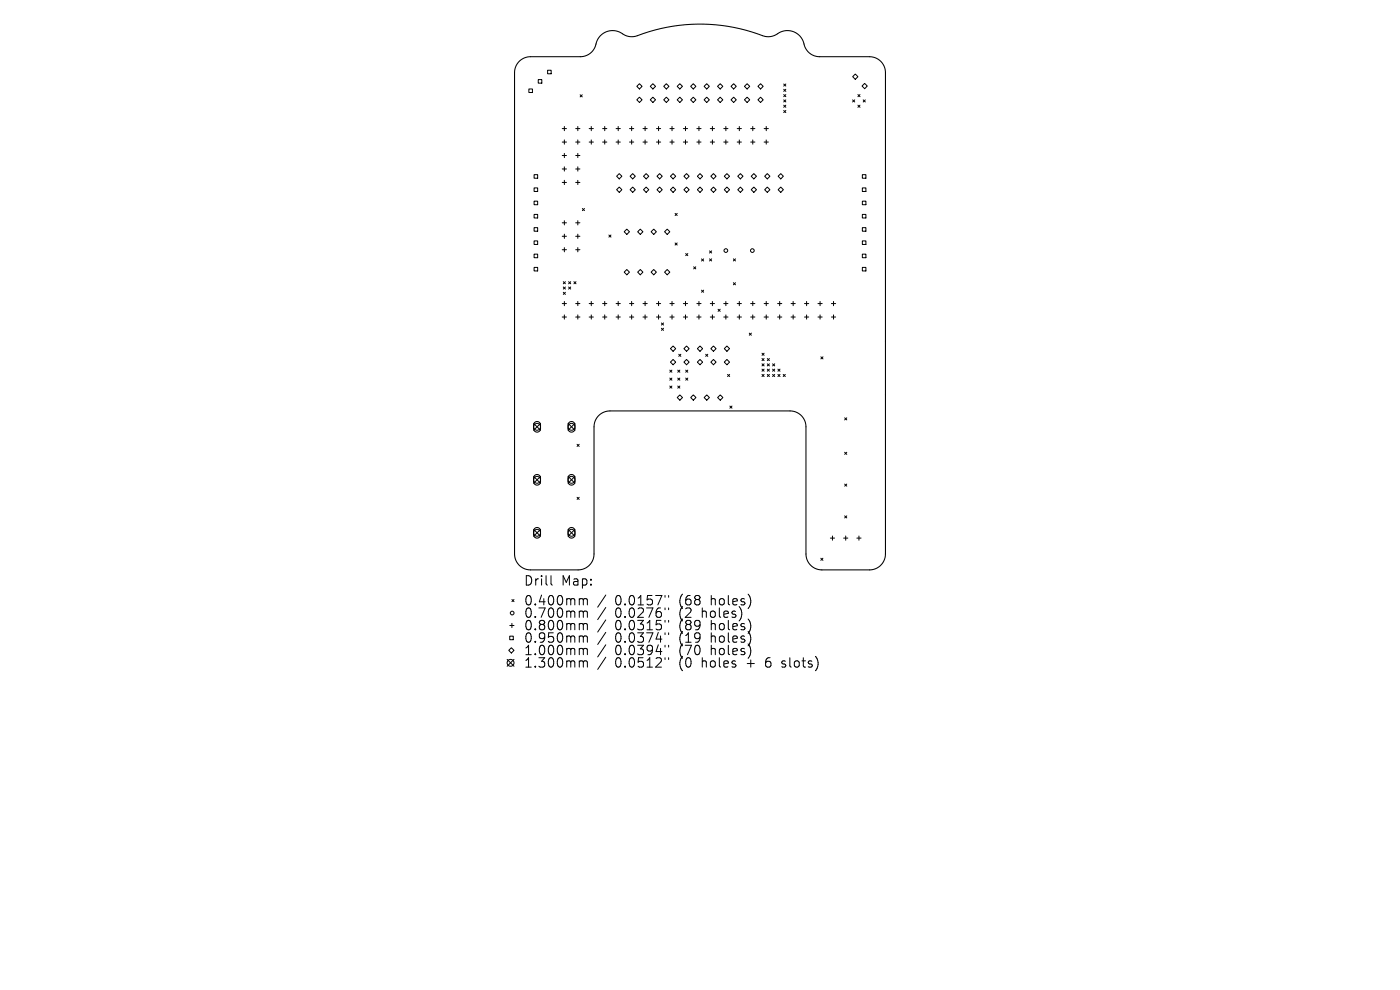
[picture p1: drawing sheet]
<svg xmlns="http://www.w3.org/2000/svg" width="297mm" height="210mm" viewBox="0 0 297 210" stroke-linecap="round" stroke-linejoin="round" font-family="sans-serif">
<defs><g id="words">
<g font-size="2.8">
<text x="111" y="124.5">Drill</text>
<text x="119.1" y="124.5">Map:</text>
<text x="111" y="128.7">0.400mm</text>
<text x="111" y="131.3">0.700mm</text>
<text x="130.5" y="128.7">0.0157&quot;</text>
<text x="130.5" y="131.3">0.0276&quot;</text>
<text x="144.2" y="128.7">(68</text>
<text x="144.2" y="131.3">(2</text>
<text x="149.2" y="131.3">holes)</text>
<text x="151.1" y="128.7">holes)</text>
<text x="111" y="134">0.800mm</text>
<text x="111" y="136.6">0.950mm</text>
<text x="130.5" y="134">0.0315&quot;</text>
<text x="130.5" y="136.6">0.0374&quot;</text>
<text x="144.2" y="134">(89</text>
<text x="144.2" y="136.6">(19</text>
<text x="151.1" y="134">holes)</text>
<text x="151.1" y="136.6">holes)</text>
<text x="111" y="139.3">1.000mm</text>
<text x="111" y="141.9">1.300mm</text>
<text x="130.5" y="139.3">0.0394&quot;</text>
<text x="130.5" y="141.9">0.0512&quot;</text>
<text x="144.2" y="139.3">(70</text>
<text x="144.2" y="141.9">(0</text>
<text x="149.2" y="141.9">holes</text>
<text x="151.1" y="139.3">holes)</text>
<text x="158.9" y="141.9">+</text>
<text x="163.1" y="141.9">6</text>
<text x="166.7" y="141.9">slots)</text>
</g>
</g></defs>
<path d="M110.2 12.9l1-.6 1.1-.3h10.8a3.5 3.5 0 0 0 3.4-3 3.7 3.7 0 0 1 6.1-1.5l.7 .2 1.2 .1a38.2 38.2 0 0 1 27.8-.1 4.1 4.1 0 0 0 3.4-.9 3.8 3.8 0 0 1 5.1 3.2 3.4 3.4 0 0 0 3.1 2h10.6a3.4 3.4 0 0 1 3.3 3.4v102.1a3.4 3.4 0 0 1-3.3 3.4h-10.1a3.4 3.4 0 0 1-3.4-3.4v-27a3.4 3.4 0 0 0-3.4-3.3h-38.2a3.4 3.4 0 0 0-3.4 3.3v27a3.4 3.4 0 0 1-3.4 3.4h-10.1a3.4 3.4 0 0 1-3.3-3.4v-102.1l.3-1.5zM113.4 89.6a.73 .73 0 0 1 .8-.1 .73 .73 0 0 1 .5 .6v.8a.73 .73 0 0 1-.8 .8 .73 .73 0 0 1-.7-.8v-.9zM120.7 89.6a.73 .73 0 0 1 .8-.1 .73 .73 0 0 1 .5 .6v.8a.73 .73 0 0 1-.8 .8 .73 .73 0 0 1-.7-.8v-.9zM113.4 100.9a.73 .73 0 0 1 .8-.2 .73 .73 0 0 1 .5 .7v.8a.73 .73 0 0 1-.8 .7 .73 .73 0 0 1-.7-.7v-.9zM113.4 112.1a.73 .73 0 0 1 .8-.1 .73 .73 0 0 1 .5 .6v.8a.73 .73 0 0 1-.8 .7 .73 .73 0 0 1-.7-.7v-.9zM120.7 100.9a.73 .73 0 0 1 .8-.2 .73 .73 0 0 1 .5 .7v.8a.73 .73 0 0 1-.8 .7 .73 .73 0 0 1-.7-.7v-.9zM120.7 112.1a.73 .73 0 0 1 .8-.1 .73 .73 0 0 1 .5 .6v.8a.73 .73 0 0 1-.8 .7 .73 .73 0 0 1-.7-.7v-.9z" fill="none" stroke="#000" stroke-width=".22"/>
<g fill="none" stroke="#000" stroke-width=".21">
<path d="M112.2 18.9h.8v.7h-.8zM114.2 16.9h.7v.7h-.7zM116.2 14.9h.7v.8h-.7zM135.7 17.8l.5 .5-.5 .6-.6-.6zM138.5 17.8l.6 .5-.6 .6-.6-.6zM141.4 17.8l.5 .5-.5 .6-.6-.6zM144.2 17.8l.6 .5-.6 .6-.5-.6zM147.1 17.8l.5 .5-.5 .6-.6-.6zM149.9 17.8l.6 .5-.6 .6-.5-.6zM152.8 17.8l.5 .5-.5 .6-.6-.6zM155.6 17.8l.6 .5-.6 .6-.5-.6zM158.5 17.8l.6 .5-.6 .6-.6-.6z"/>
<path d="M161.3 17.8l.6 .5-.6 .6-.5-.6zM166.3 17.8l.4 .5M166.3 18.9l.4 .5M166.7 17.8l-.4 .5M166.7 18.9l-.4 .5M180.9 16.3l.5-.6 .6 .6-.6 .5zM182.9 18.3l.5-.6 .6 .6-.6 .5zM113.3 37.1h.8v.7h-.8zM113.3 39.9h.8v.7h-.8zM119.3 27.3h.9M119.3 30.1h.9M119.3 33h.9"/>
<path d="M119.3 35.8h.9M119.3 38.7h.9M119.7 26.8v.9M119.7 29.7v.9M119.7 32.5v.9M119.7 35.4v.9M119.7 38.3v.8M122.1 27.3h.9M122.1 30.1h.9M122.1 33h.9M122.1 35.8h.9M122.1 38.7h.9"/>
<path d="M122.6 26.8v.9M122.6 29.7v.9M122.6 32.5v.9M122.6 35.4v.9M122.6 38.3v.8M123.1 20.1l.4 .5M123.5 20.1l-.4 .5M125 27.3h.9M125 30.1h.9M125.4 26.8v.9M125.4 29.7v.9M127.8 27.3h.9"/>
<path d="M127.8 30.1h.9M128.3 26.8v.9M128.3 29.7v.9M130.7 27.3h.9M130.7 30.1h.9M130.8 37.4l.6-.6 .5 .6-.5 .5zM131.1 26.8v.9M131.1 29.7v.9M133.6 27.3h.9M133.6 30.1h.9M133.7 37.4l.5-.6 .6 .6-.6 .5zM134 26.8v.9"/>
<path d="M134 29.7v.9M134.2 39.7l.6 .5-.6 .6-.5-.6zM135.7 20.6l.5 .6-.5 .5-.6-.5zM136.4 27.3h.9M136.4 30.1h.9M136.5 37.4l.6-.6 .5 .6-.5 .5zM136.9 26.8v.9M136.9 29.7v.9M138.5 20.6l.6 .6-.6 .5-.6-.5zM139.3 27.3h.9M139.3 30.1h.9M139.4 37.4l.5-.6 .6 .6-.6 .5z"/>
<path d="M139.7 26.8v.9M139.7 29.7v.9M141.4 20.6l.5 .6-.5 .5-.6-.5zM142.1 27.3h.9M142.1 30.1h.9M142.2 37.4l.6-.6 .6 .6-.6 .5zM142.6 26.8v.9M142.6 29.7v.9M144.2 20.6l.6 .6-.6 .5-.5-.5zM145 27.3h.9M145 30.1h.9M145.1 37.4l.5-.6 .6 .6-.6 .5z"/>
<path d="M145.4 26.8v.9M145.4 29.7v.9M145.6 39.7l.6 .5-.6 .6-.5-.6zM147.1 20.6l.5 .6-.5 .5-.6-.5zM147.8 27.3h.9M147.8 30.1h.9M147.9 37.4l.6-.6 .6 .6-.6 .5zM148.3 26.8v.9M148.3 29.7v.9M149.9 20.6l.6 .6-.6 .5-.5-.5zM150.7 27.3h.9M150.7 30.1h.9"/>
<path d="M150.8 37.4l.6-.6 .5 .6-.5 .5zM151.1 26.8v.9M151.1 29.7v.9M152.8 20.6l.5 .6-.5 .5-.6-.5zM153.5 27.3h.9M153.5 30.1h.9M153.6 37.4l.6-.6 .6 .6-.6 .5zM154 26.8v.9M154 29.7v.9M154.2 39.7l.6 .5-.6 .6-.6-.6zM155.6 20.6l.6 .6-.6 .5-.5-.5zM156.4 27.3h.9"/>
<path d="M156.4 30.1h.9M156.5 37.4l.6-.6 .5 .6-.5 .5zM156.8 26.8v.9M156.8 29.7v.9M158.5 20.6l.6 .6-.6 .5-.6-.5zM159.2 27.3h.9M159.2 30.1h.9M159.4 37.4l.5-.6 .6 .6-.6 .5zM159.7 26.8v.9M159.7 29.7v.9M161.3 20.6l.6 .6-.6 .5-.5-.5zM162.1 27.3h.9"/>
<path d="M162.1 30.1h.9M162.2 37.4l.6-.6 .5 .6-.5 .5zM162.6 26.8v.9M162.6 29.7v.9M165.1 37.4l.5-.6 .6 .6-.6 .5zM165.6 39.7l.6 .5-.6 .6-.5-.6zM166.3 20.1l.4 .4M166.3 21.2l.4 .4M166.3 22.3l.4 .5M166.3 23.4l.4 .5M166.7 20.1l-.4 .4M166.7 21.2l-.4 .4"/>
<path d="M166.7 22.3l-.4 .5M166.7 23.4l-.4 .5M180.9 21.2l.4 .4M181.3 21.2l-.4 .4M182 22.3l.4 .5M182 20.1l.4 .4M182.4 20.1l-.4 .4M182.4 22.3l-.4 .5M182.9 37.1h.8v.7h-.8zM182.9 39.9h.8v.7h-.8zM183.1 21.2l.5 .4M183.6 21.2l-.5 .4"/>
<path d="M113.3 42.7h.8v.7h-.8zM113.3 45.5h.8v.7h-.8zM113.3 48.3h.8v.7h-.8zM113.3 51.1h.8v.8h-.8zM113.3 53.9h.8v.8h-.8zM113.3 56.7h.8v.8h-.8zM119.3 47.3h.9M119.3 50.1h.9M119.3 53h.9M119.5 59.8l.4 .4M119.7 46.8v.9M119.7 49.7v.9"/>
<path d="M119.7 52.5v.9M119.9 59.8l-.4 .4M120.6 59.8l.5 .4M121.1 59.8l-.5 .4M121.7 59.8l.5 .4M122.1 47.3h.9M122.1 50.1h.9M122.1 53h.9M122.2 59.8l-.5 .4M122.6 46.8v.9M122.6 49.7v.9M122.6 52.5v.9"/>
<path d="M123.5 44.2l.5 .5M124 44.2l-.5 .5M129.2 49.9l.4 .4M129.6 49.9l-.4 .4M130.8 40.2l.6-.5 .5 .5-.5 .6zM132.4 49.2l.6-.6 .5 .6-.5 .5zM132.4 57.7l.6-.5 .5 .5-.5 .6zM135.3 49.2l.5-.6 .6 .6-.6 .5zM135.3 57.7l.5-.5 .6 .5-.6 .6zM136.5 40.2l.6-.5 .5 .5-.5 .6zM138.1 49.2l.6-.6 .5 .6-.5 .5zM138.1 57.7l.6-.5 .5 .5-.5 .6z"/>
<path d="M139.4 40.2l.5-.5 .6 .5-.6 .6zM141 49.2l.5-.6 .6 .6-.6 .5zM141 57.7l.5-.5 .6 .5-.6 .6zM142.2 40.2l.6-.5 .6 .5-.6 .6zM143.2 51.5l.5 .5M143.2 45.3l.5 .4M143.7 51.5l-.5 .5M143.7 45.3l-.5 .4M145.5 53.8l.4 .4M145.9 53.8l-.4 .4M147.2 56.6l.4 .4M147.6 56.6l-.4 .4"/>
<path d="M147.9 40.2l.6-.5 .6 .5-.6 .6zM148.8 54.9l.5 .5M149.3 54.9l-.5 .5M150.5 53.2l.5 .5M150.5 54.9l.5 .5M150.8 40.2l.6-.5 .5 .5-.5 .6zM151 53.2l-.5 .5M151 54.9l-.5 .5M155.6 60l.4 .4M155.6 54.9l.4 .5M156 54.9l-.4 .5M156 60l-.4 .4"/>
<path d="M156.5 40.2l.6-.5 .5 .5-.5 .6zM159.4 40.2l.5-.5 .6 .5-.6 .6zM162.2 40.2l.6-.5 .5 .5-.5 .6zM182.9 42.7h.8v.7h-.8zM182.9 45.5h.8v.7h-.8zM182.9 48.3h.8v.7h-.8zM182.9 51.1h.8v.8h-.8zM182.9 53.9h.8v.8h-.8zM182.9 56.7h.8v.8h-.8zM119.3 64.4h.9M119.3 67.3h.9M119.5 60.9l.4 .4"/>
<path d="M119.5 62l.4 .5M119.7 63.9v.9M119.7 66.8v.9M119.9 60.9l-.4 .4M119.9 62l-.4 .5M120.6 60.9l.5 .4M121.1 60.9l-.5 .4M122.1 64.4h.9M122.1 67.3h.9M122.6 63.9v.9M122.6 66.8v.9M125 64.4h.9"/>
<path d="M125 67.3h.9M125.4 63.9v.9M125.4 66.8v.9M127.8 64.4h.9M127.8 67.3h.9M128.3 63.9v.9M128.3 66.8v.9M130.7 64.4h.9M130.7 67.3h.9M131.1 63.9v.9M131.1 66.8v.9M133.6 64.4h.9"/>
<path d="M133.6 67.3h.9M134 63.9v.9M134 66.8v.9M136.4 64.4h.9M136.4 67.3h.9M136.9 63.9v.9M136.9 66.8v.9M139.3 64.4h.9M139.3 67.3h.9M139.7 63.9v.9M139.7 66.8v.9M140.3 68.5l.5 .5"/>
<path d="M140.3 69.6l.5 .5M140.8 68.5l-.5 .5M140.8 69.6l-.5 .5M142.1 78.5l.4 .5M142.1 64.4h.9M142.1 67.3h.9M142.2 74l.6-.6 .6 .6-.6 .5zM142.5 78.5l-.4 .5M142.6 63.9v.9M142.6 66.8v.9M142.8 76.3l.6 .5-.6 .6-.6-.6zM143.8 78.5l.4 .5"/>
<path d="M144 75.2l.4 .4M144.2 78.5l-.4 .5M144.4 75.2l-.4 .4M145 64.4h.9M145 67.3h.9M145.1 74l.5-.6 .6 .6-.6 .5zM145.4 63.9v.9M145.4 66.8v.9M145.5 78.5l.4 .5M145.6 76.3l.6 .5-.6 .6-.5-.6zM145.9 78.5l-.4 .5M147.8 64.4h.9"/>
<path d="M147.8 67.3h.9M147.9 74l.6-.6 .6 .6-.6 .5zM147.9 76.8l.6-.5 .6 .5-.6 .6zM148.3 63.9v.9M148.3 66.8v.9M148.8 61.5l.5 .5M149.3 61.5l-.5 .5M149.7 75.2l.5 .4M150.2 75.2l-.5 .4M150.7 64.4h.9M150.7 67.3h.9M150.8 74l.6-.6 .5 .6-.5 .5z"/>
<path d="M150.8 76.8l.6-.5 .5 .5-.5 .6zM151.1 63.9v.9M151.1 66.8v.9M152.3 65.6l.5 .4M152.8 65.6l-.5 .4M153.5 64.4h.9M153.5 67.3h.9M153.6 74l.6-.6 .6 .6-.6 .5zM154 63.9v.9M154 66.8v.9M154.2 76.3l.6 .5-.6 .6-.6-.6zM154.3 79.4l.5 .5"/>
<path d="M154.8 79.4l-.5 .5M156.4 64.4h.9M156.4 67.3h.9M156.8 63.9v.9M156.8 66.8v.9M159 70.7l.4 .4M159.2 64.4h.9M159.2 67.3h.9M159.4 70.7l-.4 .4M159.7 63.9v.9M159.7 66.8v.9M161.7 74.9l.4 .5"/>
<path d="M161.7 76.1l.4 .4M161.7 77.2l.4 .4M161.7 78.3l.4 .5M161.7 79.4l.4 .5M162.1 74.9l-.4 .5M162.1 76.1l-.4 .4M162.1 77.2l-.4 .4M162.1 78.3l-.4 .5M162.1 79.4l-.4 .5M162.1 64.4h.9M162.1 67.3h.9M162.6 63.9v.9"/>
<path d="M162.6 66.8v.9M162.8 76.1l.4 .4M162.8 77.2l.4 .4M162.8 78.3l.4 .5M162.8 79.4l.4 .5M163.2 76.1l-.4 .4M163.2 77.2l-.4 .4M163.2 78.3l-.4 .5M163.2 79.4l-.4 .5M163.9 77.2l.5 .4M163.9 78.3l.5 .5M163.9 79.4l.5 .5"/>
<path d="M164.4 77.2l-.5 .4M164.4 78.3l-.5 .5M164.4 79.4l-.5 .5M165 64.4h.9M165 67.3h.9M165 78.3l.5 .5M165 79.4l.5 .5M165.4 63.9v.9M165.4 66.8v.9M165.5 78.3l-.5 .5M165.5 79.4l-.5 .5M166.1 79.4l.5 .5"/>
<path d="M166.6 79.4l-.5 .5M167.8 64.4h.9M167.8 67.3h.9M168.3 63.9v.9M168.3 66.8v.9M170.7 64.4h.9M170.7 67.3h.9M171.1 63.9v.9M171.1 66.8v.9M173.5 64.4h.9M173.5 67.3h.9M174 63.9v.9"/>
<path d="M174 66.8v.9M174.1 75.7l.5 .4M174.6 75.7l-.5 .4M176.4 64.4h.9M176.4 67.3h.9M176.8 63.9v.9M176.8 66.8v.9M113.2 89.8l1.5 1.5M114.7 89.8l-1.5 1.5M120.5 89.8l1.5 1.5M122 89.8l-1.5 1.5M122.4 94.3l.5 .4"/>
<path d="M122.9 94.3l-.5 .4M142.1 80.2l.4 .5M142.1 81.9l.4 .4M142.5 80.2l-.4 .5M142.5 81.9l-.4 .4M143.7 84.3l.5-.5 .6 .5-.6 .6zM143.8 81.9l.4 .4M143.8 80.2l.4 .5M144.2 80.2l-.4 .5M144.2 81.9l-.4 .4M145.5 80.2l.4 .5M145.9 80.2l-.4 .5"/>
<path d="M147.1 83.8l.5 .5-.5 .6-.6-.6zM149.4 84.3l.5-.5 .6 .5-.6 .6zM152.8 83.8l.6 .5-.6 .6-.6-.6zM154.8 86.1l.5 .5M155.3 86.1l-.5 .5M179.2 88.6l.4 .5M179.2 95.9l.4 .5M179.6 88.6l-.4 .5M179.6 95.9l-.4 .5M113.2 101.1l1.5 1.4M113.2 112.3l1.5 1.5M114.7 101.1l-1.5 1.4"/>
<path d="M114.7 112.3l-1.5 1.5M120.5 101.1l1.5 1.4M120.5 112.3l1.5 1.5M122 112.3l-1.5 1.5M122 101.1l-1.5 1.4M122.4 105.5l.5 .4M122.9 105.5l-.5 .4M174.1 118.4l.5 .5M174.6 118.4l-.5 .5M176.2 114.1h.9M176.6 113.7v.9M179 114.1h.9"/>
<path d="M179.2 102.7l.4 .4M179.2 109.4l.4 .5M179.4 113.7v.9M179.6 102.7l-.4 .4M179.6 109.4l-.4 .5M181.8 114.1h.9M182.2 113.7v.9M107.6 139.9l1.4 1.4M107.9 138l.6-.6 .5 .6-.5 .5zM108.1 134.9h.8v.8h-.8zM108.1 132.7h.9M108.6 127.2l.4 .4"/>
<path d="M108.6 132.2v.9M109 127.2l-.4 .4M109 139.9l-1.4 1.4M116.9 122.1v1.7l.3 .3M123.2 127h.3l.2 .3M123.2 129.6h.3l.2 .3M123.2 132.3h.3l.2 .3M123.2 134.9h.3l.2 .3M123.2 137.5h.3l.2 .3M123.7 127.3l.3-.3 .5 .1 .1 1.2M123.7 127.3v1M123.7 129.9v1.1"/>
<path d="M123.7 132.6v1M123.7 135.2v1M123.7 137.8v1.1M123.7 129.9l.3-.3 .5 .1 .1 1.3M123.7 132.6l.3-.3 .5 .1 .1 1.2M123.7 135.2l.3-.3 .5 .1 .1 1.2M123.7 137.8l.3-.3 .5 .1 .1 1.3M128.5 126.2l-1.7 2.6M128.5 128.9l-1.7 2.5M128.5 131.5l-1.7 2.6M128.5 134.1l-1.7 2.6M128.5 136.8l-1.7 2.6"/>
<path d="M128.5 139.4l-1.7 2.6M141.1 126.3v.4M141.1 129v.3M141.1 131.6v.4M141.1 134.2v.4M141.1 136.9v.4M141.1 139.5v.4M141.8 126.3v.4M141.8 129v.3M141.8 131.6v.4M141.8 134.2v.4M141.8 136.9v.4"/>
<path d="M141.8 139.5v.4M123.2 140.2h.3l.2 .3M123.7 140.5v1M123.7 140.5l.3-.3 .5 .1 .1 1.2M165.8 141.4l.2 .1M165.9 140.3v.5"/>
<circle cx="154" cy="53.2" r=".39"/>
<circle cx="159.6" cy="53.2" r=".39"/>
<circle cx="113.9" cy="90.5" r=".73"/>
<circle cx="121.2" cy="90.5" r=".73"/>
<circle cx="113.9" cy="101.8" r=".73"/>
<circle cx="113.9" cy="113" r=".73"/>
<circle cx="121.2" cy="101.8" r=".73"/>
<circle cx="121.2" cy="113" r=".73"/>
<circle cx="108.7" cy="130" r=".39"/>
<circle cx="108.3" cy="140.6" r=".73"/>
</g>
<use href="#words"/>
</svg>
